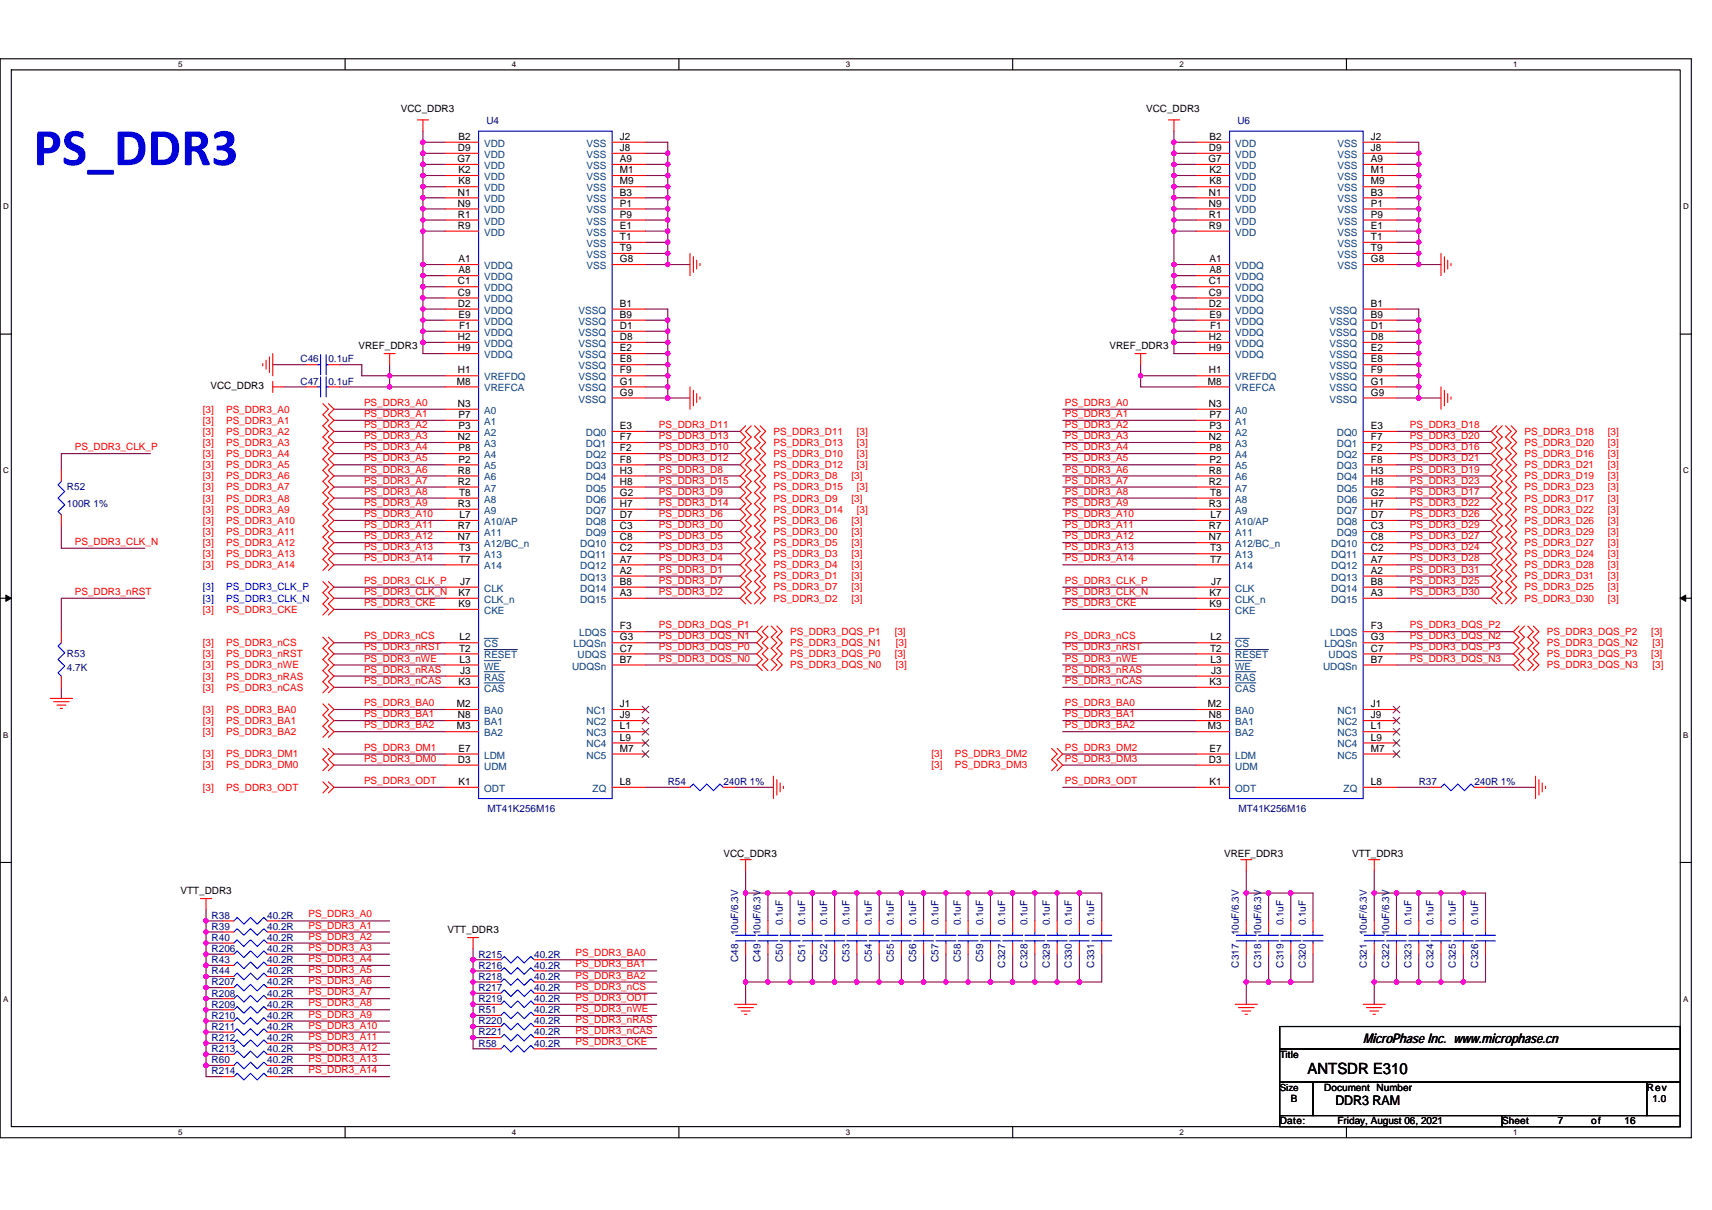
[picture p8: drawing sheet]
<svg xmlns="http://www.w3.org/2000/svg" width="297mm" height="210mm" viewBox="0 0 297 210" stroke-linecap="round" stroke-linejoin="round" font-family="sans-serif">
<defs><g id="words">
<text font-size="9.2" fill="#00f" x="5.8" y="28.7">PS_DDR3</text>
<text font-size="2.7" x="226.9" y="186.3">ANTSDR E310</text>
<g font-size="2.3">
<text x="236.5" y="181.1">MicroPhase Inc. www.microphase.cn</text>
<text x="231.7" y="191.8">DDR3 RAM</text>
</g>
<g font-size="1.7">
<text x="69.5" y="19.5">VCC_DDR3</text>
<text x="198.9" y="19.5">VCC_DDR3</text>
<text x="79.4" y="28.1">G7</text>
<text x="79.5" y="26.2">D9</text>
<text x="79.5" y="24.3">B2</text>
<text x="107.6" y="24.3">J2</text>
<text x="107.6" y="26.2">J8</text>
<text x="107.6" y="28.1">A9</text>
<text x="209.7" y="28.1">G7</text>
<text x="209.8" y="26.2">D9</text>
<text x="209.8" y="24.3">B2</text>
<text x="237.9" y="24.3">J2</text>
<text x="237.9" y="26.2">J8</text>
<text x="237.9" y="28.1">A9</text>
<text x="79.5" y="33.9">N1</text>
<text x="79.5" y="35.9">N9</text>
<text x="79.5" y="30.1">K2</text>
<text x="79.5" y="32">K8</text>
<text x="107.6" y="30.1">M1</text>
<text x="107.6" y="32">M9</text>
<text x="107.6" y="33.9">B3</text>
<text x="107.6" y="35.9">P1</text>
<text x="209.8" y="33.9">N1</text>
<text x="209.8" y="35.9">N9</text>
<text x="209.8" y="30.1">K2</text>
<text x="209.8" y="32">K8</text>
<text x="237.9" y="30.1">M1</text>
<text x="237.9" y="32">M9</text>
<text x="237.9" y="33.9">B3</text>
<text x="237.9" y="35.9">P1</text>
<text x="79.5" y="37.8">R1</text>
<text x="79.5" y="39.7">R9</text>
<text x="107.6" y="37.8">P9</text>
<text x="107.6" y="39.7">E1</text>
<text x="107.6" y="41.7">T1</text>
<text x="209.8" y="37.8">R1</text>
<text x="209.8" y="39.7">R9</text>
<text x="237.9" y="37.8">P9</text>
<text x="237.9" y="39.7">E1</text>
<text x="237.9" y="41.7">T1</text>
<text x="79.5" y="45.5">A1</text>
<text x="79.5" y="47.4">A8</text>
<text x="107.6" y="43.6">T9</text>
<text x="107.6" y="45.5">G8</text>
<text x="209.8" y="45.5">A1</text>
<text x="209.8" y="47.4">A8</text>
<text x="237.9" y="43.6">T9</text>
<text x="237.9" y="45.5">G8</text>
<text x="79.5" y="49.4">C1</text>
<text x="79.5" y="51.3">C9</text>
<text x="79.5" y="53.2">D2</text>
<text x="107.6" y="53.2">B1</text>
<text x="209.8" y="49.4">C1</text>
<text x="209.8" y="51.3">C9</text>
<text x="209.8" y="53.2">D2</text>
<text x="237.9" y="53.2">B1</text>
<text x="79.5" y="59">H2</text>
<text x="79.5" y="55.2">E9</text>
<text x="79.6" y="57.1">F1</text>
<text x="107.6" y="55.2">B9</text>
<text x="107.6" y="57.1">D1</text>
<text x="107.6" y="59">D8</text>
<text x="209.8" y="59">H2</text>
<text x="209.8" y="55.2">E9</text>
<text x="209.9" y="57.1">F1</text>
<text x="237.9" y="55.2">B9</text>
<text x="237.9" y="57.1">D1</text>
<text x="237.9" y="59">D8</text>
<text x="62.2" y="60.6">VREF_DDR3</text>
<text x="79.5" y="64.8">H1</text>
<text x="79.5" y="61">H9</text>
<text x="107.6" y="61">E2</text>
<text x="107.6" y="62.9">E8</text>
<text x="107.6" y="64.8">F9</text>
<text x="192.5" y="60.6">VREF_DDR3</text>
<text x="209.8" y="64.8">H1</text>
<text x="209.8" y="61">H9</text>
<text x="237.9" y="61">E2</text>
<text x="237.9" y="62.9">E8</text>
<text x="237.9" y="64.8">F9</text>
<text x="36.5" y="67.5">VCC_DDR3</text>
<text x="79.3" y="66.7">M8</text>
<text x="79.5" y="70.6">N3</text>
<text x="107.6" y="66.7">G1</text>
<text x="107.6" y="68.7">G9</text>
<text x="209.6" y="66.7">M8</text>
<text x="209.8" y="70.6">N3</text>
<text x="237.9" y="66.7">G1</text>
<text x="237.9" y="68.7">G9</text>
<text x="79.5" y="76.4">N2</text>
<text x="79.5" y="72.5">P7</text>
<text x="79.5" y="74.5">P3</text>
<text x="107.6" y="74.5">E3</text>
<text x="107.6" y="76.4">F7</text>
<text x="209.8" y="76.4">N2</text>
<text x="209.8" y="72.5">P7</text>
<text x="209.8" y="74.5">P3</text>
<text x="237.9" y="74.5">E3</text>
<text x="237.9" y="76.4">F7</text>
<text x="79.5" y="82.2">R8</text>
<text x="79.5" y="78.3">P8</text>
<text x="79.5" y="80.3">P2</text>
<text x="107.6" y="78.3">F2</text>
<text x="107.6" y="80.3">F8</text>
<text x="107.6" y="82.2">H3</text>
<text x="209.8" y="82.2">R8</text>
<text x="209.8" y="78.3">P8</text>
<text x="209.8" y="80.3">P2</text>
<text x="237.9" y="78.3">F2</text>
<text x="237.9" y="80.3">F8</text>
<text x="237.9" y="82.2">H3</text>
<text x="79.5" y="84.1">R2</text>
<text x="79.5" y="88">R3</text>
<text x="79.6" y="86">T8</text>
<text x="79.7" y="89.9">L7</text>
<text x="107.6" y="84.1">H8</text>
<text x="107.6" y="86">G2</text>
<text x="107.6" y="88">H7</text>
<text x="107.6" y="89.9">D7</text>
<text x="209.8" y="84.1">R2</text>
<text x="209.8" y="88">R3</text>
<text x="209.9" y="86">T8</text>
<text x="210" y="89.9">L7</text>
<text x="237.9" y="84.1">H8</text>
<text x="237.9" y="86">G2</text>
<text x="237.9" y="88">H7</text>
<text x="237.9" y="89.9">D7</text>
<text x="79.5" y="91.8">R7</text>
<text x="79.5" y="93.8">N7</text>
<text x="79.6" y="95.7">T3</text>
<text x="107.6" y="93.8">C8</text>
<text x="107.6" y="95.7">C2</text>
<text x="107.6" y="91.8">C3</text>
<text x="209.8" y="91.8">R7</text>
<text x="209.8" y="93.8">N7</text>
<text x="209.9" y="95.7">T3</text>
<text x="237.9" y="93.8">C8</text>
<text x="237.9" y="95.7">C2</text>
<text x="237.9" y="91.8">C3</text>
<text x="79.6" y="97.6">T7</text>
<text x="79.8" y="101.5">J7</text>
<text x="107.6" y="97.6">A7</text>
<text x="107.6" y="99.6">A2</text>
<text x="107.6" y="101.5">B8</text>
<text x="209.9" y="97.6">T7</text>
<text x="210.1" y="101.5">J7</text>
<text x="237.9" y="97.6">A7</text>
<text x="237.9" y="99.6">A2</text>
<text x="237.9" y="101.5">B8</text>
<text x="79.5" y="103.4">K7</text>
<text x="79.5" y="105.3">K9</text>
<text x="107.6" y="103.4">A3</text>
<text x="209.8" y="103.4">K7</text>
<text x="209.8" y="105.3">K9</text>
<text x="237.9" y="103.4">A3</text>
<text x="79.6" y="113.1">T2</text>
<text x="79.7" y="111.1">L2</text>
<text x="107.6" y="111.1">G3</text>
<text x="107.6" y="109.2">F3</text>
<text x="107.6" y="113.1">C7</text>
<text x="209.9" y="113.1">T2</text>
<text x="210" y="111.1">L2</text>
<text x="237.9" y="111.1">G3</text>
<text x="237.9" y="113.1">C7</text>
<text x="237.9" y="109.2">F3</text>
<text x="79.5" y="118.9">K3</text>
<text x="79.7" y="115">L3</text>
<text x="79.8" y="116.9">J3</text>
<text x="107.6" y="115">B7</text>
<text x="209.8" y="118.9">K3</text>
<text x="210" y="115">L3</text>
<text x="210.1" y="116.9">J3</text>
<text x="237.9" y="115">B7</text>
<text x="79.3" y="122.7">M2</text>
<text x="79.5" y="124.7">N8</text>
<text x="107.6" y="122.7">J1</text>
<text x="107.6" y="124.7">J9</text>
<text x="209.6" y="122.7">M2</text>
<text x="209.8" y="124.7">N8</text>
<text x="237.9" y="122.7">J1</text>
<text x="237.9" y="124.7">J9</text>
<text x="79.3" y="126.6">M3</text>
<text x="79.5" y="130.5">E7</text>
<text x="107.6" y="126.6">L1</text>
<text x="107.6" y="128.5">L9</text>
<text x="107.6" y="130.5">M7</text>
<text x="209.6" y="126.6">M3</text>
<text x="209.8" y="130.5">E7</text>
<text x="237.9" y="126.6">L1</text>
<text x="237.9" y="128.5">L9</text>
<text x="237.9" y="130.5">M7</text>
<text x="79.5" y="132.4">D3</text>
<text x="79.5" y="136.2">K1</text>
<text x="107.6" y="136.2">L8</text>
<text x="209.8" y="132.4">D3</text>
<text x="209.8" y="136.2">K1</text>
<text x="237.9" y="136.2">L8</text>
<text x="125.5" y="148.8">VCC_DDR3</text>
<text x="212.4" y="148.8">VREF_DDR3</text>
<text x="234.6" y="148.8">VTT_DDR3</text>
<text x="31.3" y="155.2">VTT_DDR3</text>
<text x="77.6" y="161.9">VTT_DDR3</text>
<text x="222" y="183.6">Title</text>
<text x="222" y="189.3">Size</text>
<text x="224" y="191.3">B</text>
<text x="229.8" y="189.3">Document Number</text>
<text x="285.7" y="189.3">Rev</text>
<text x="286.7" y="191.3">1.0</text>
<text x="222" y="195.1">Date:</text>
<text x="232.1" y="195.1">Friday, August 06, 2021</text>
<text x="260.6" y="195.1">Sheet</text>
<text x="270.3" y="195.1">7</text>
<text x="276.1" y="195.1">of</text>
<text x="281.9" y="195.1">16</text>
</g>
<g font-size="1.7" fill="#000080">
<text x="84.4" y="21.6">U4</text>
<text x="214.7" y="21.6">U6</text>
<text x="52.2" y="62.9">C46</text>
<text x="57" y="62.9">0.1uF</text>
<text x="52.2" y="66.8">C47</text>
<text x="57" y="66.8">0.1uF</text>
<text x="11.6" y="85.1">R52</text>
<text x="11.6" y="88">100R 1%</text>
<text x="11.6" y="114">R53</text>
<text x="11.6" y="116.4">4.7K</text>
<text x="115.9" y="136.2">R54</text>
<text x="125.5" y="136.2">240R 1%</text>
<text x="246.2" y="136.2">R37</text>
<text x="255.8" y="136.2">240R 1%</text>
<text x="84.6" y="140.9">MT41K256M16</text>
<text x="214.9" y="140.9">MT41K256M16</text>
<text x="36.7" y="161.4">R39</text>
<text x="36.7" y="159.4">R38</text>
<text x="46.4" y="161.4">40.2R</text>
<text x="46.4" y="159.4">40.2R</text>
<text x="135.8" y="160.6" transform="rotate(-90 135.8 160.6)">0.1uF</text>
<text x="139.7" y="160.6" transform="rotate(-90 139.7 160.6)">0.1uF</text>
<text x="143.5" y="160.6" transform="rotate(-90 143.5 160.6)">0.1uF</text>
<text x="147.4" y="160.6" transform="rotate(-90 147.4 160.6)">0.1uF</text>
<text x="151.3" y="160.6" transform="rotate(-90 151.3 160.6)">0.1uF</text>
<text x="155.1" y="160.6" transform="rotate(-90 155.1 160.6)">0.1uF</text>
<text x="159" y="160.6" transform="rotate(-90 159 160.6)">0.1uF</text>
<text x="162.8" y="160.6" transform="rotate(-90 162.8 160.6)">0.1uF</text>
<text x="166.7" y="160.6" transform="rotate(-90 166.7 160.6)">0.1uF</text>
<text x="170.6" y="160.6" transform="rotate(-90 170.6 160.6)">0.1uF</text>
<text x="174.4" y="160.6" transform="rotate(-90 174.4 160.6)">0.1uF</text>
<text x="178.3" y="160.6" transform="rotate(-90 178.3 160.6)">0.1uF</text>
<text x="182.1" y="160.6" transform="rotate(-90 182.1 160.6)">0.1uF</text>
<text x="186" y="160.6" transform="rotate(-90 186 160.6)">0.1uF</text>
<text x="189.9" y="160.6" transform="rotate(-90 189.9 160.6)">0.1uF</text>
<text x="222.7" y="160.6" transform="rotate(-90 222.7 160.6)">0.1uF</text>
<text x="226.5" y="160.6" transform="rotate(-90 226.5 160.6)">0.1uF</text>
<text x="244.9" y="160.6" transform="rotate(-90 244.9 160.6)">0.1uF</text>
<text x="248.7" y="160.6" transform="rotate(-90 248.7 160.6)">0.1uF</text>
<text x="252.6" y="160.6" transform="rotate(-90 252.6 160.6)">0.1uF</text>
<text x="256.5" y="160.6" transform="rotate(-90 256.5 160.6)">0.1uF</text>
<text x="36.7" y="165.2">R206</text>
<text x="36.7" y="167.1">R43</text>
<text x="36.7" y="163.3">R40</text>
<text x="46.4" y="165.2">40.2R</text>
<text x="46.4" y="167.1">40.2R</text>
<text x="46.4" y="163.3">40.2R</text>
<text x="83" y="166.2">R215</text>
<text x="92.7" y="166.2">40.2R</text>
<text x="128.1" y="166.9" transform="rotate(-90 128.1 166.9)">C48</text>
<text x="128.1" y="162.3" transform="rotate(-90 128.1 162.3)">10uF/6.3V</text>
<text x="131.9" y="166.9" transform="rotate(-90 131.9 166.9)">C49</text>
<text x="131.9" y="162.3" transform="rotate(-90 131.9 162.3)">10uF/6.3V</text>
<text x="135.8" y="166.9" transform="rotate(-90 135.8 166.9)">C50</text>
<text x="139.7" y="166.9" transform="rotate(-90 139.7 166.9)">C51</text>
<text x="143.5" y="166.9" transform="rotate(-90 143.5 166.9)">C52</text>
<text x="147.4" y="166.9" transform="rotate(-90 147.4 166.9)">C53</text>
<text x="151.3" y="166.9" transform="rotate(-90 151.3 166.9)">C54</text>
<text x="155.1" y="166.9" transform="rotate(-90 155.1 166.9)">C55</text>
<text x="159" y="166.9" transform="rotate(-90 159 166.9)">C56</text>
<text x="162.8" y="166.9" transform="rotate(-90 162.8 166.9)">C57</text>
<text x="166.7" y="166.9" transform="rotate(-90 166.7 166.9)">C58</text>
<text x="170.6" y="166.9" transform="rotate(-90 170.6 166.9)">C59</text>
<text x="174.4" y="167.9" transform="rotate(-90 174.4 167.9)">C327</text>
<text x="178.3" y="167.9" transform="rotate(-90 178.3 167.9)">C328</text>
<text x="182.1" y="167.9" transform="rotate(-90 182.1 167.9)">C329</text>
<text x="186" y="167.9" transform="rotate(-90 186 167.9)">C330</text>
<text x="189.9" y="167.9" transform="rotate(-90 189.9 167.9)">C331</text>
<text x="214.9" y="167.9" transform="rotate(-90 214.9 167.9)">C317</text>
<text x="214.9" y="162.3" transform="rotate(-90 214.9 162.3)">10uF/6.3V</text>
<text x="218.8" y="167.9" transform="rotate(-90 218.8 167.9)">C318</text>
<text x="218.8" y="162.3" transform="rotate(-90 218.8 162.3)">10uF/6.3V</text>
<text x="222.7" y="167.9" transform="rotate(-90 222.7 167.9)">C319</text>
<text x="226.5" y="167.9" transform="rotate(-90 226.5 167.9)">C320</text>
<text x="237.1" y="167.9" transform="rotate(-90 237.1 167.9)">C321</text>
<text x="237.1" y="162.3" transform="rotate(-90 237.1 162.3)">10uF/6.3V</text>
<text x="241" y="167.9" transform="rotate(-90 241 167.9)">C322</text>
<text x="241" y="162.3" transform="rotate(-90 241 162.3)">10uF/6.3V</text>
<text x="244.9" y="167.9" transform="rotate(-90 244.9 167.9)">C323</text>
<text x="248.7" y="167.9" transform="rotate(-90 248.7 167.9)">C324</text>
<text x="252.6" y="167.9" transform="rotate(-90 252.6 167.9)">C325</text>
<text x="256.5" y="167.9" transform="rotate(-90 256.5 167.9)">C326</text>
<text x="36.7" y="171">R207</text>
<text x="36.7" y="169.1">R44</text>
<text x="36.7" y="172.9">R208</text>
<text x="46.4" y="171">40.2R</text>
<text x="46.4" y="172.9">40.2R</text>
<text x="46.4" y="169.1">40.2R</text>
<text x="83" y="170">R218</text>
<text x="83" y="168.1">R216</text>
<text x="83" y="173.9">R219</text>
<text x="83" y="172">R217</text>
<text x="92.7" y="170">40.2R</text>
<text x="92.7" y="168.1">40.2R</text>
<text x="92.7" y="173.9">40.2R</text>
<text x="92.7" y="172">40.2R</text>
<text x="36.7" y="174.9">R209</text>
<text x="36.7" y="178.7">R211</text>
<text x="36.7" y="176.8">R210</text>
<text x="46.4" y="174.9">40.2R</text>
<text x="46.4" y="178.7">40.2R</text>
<text x="46.4" y="176.8">40.2R</text>
<text x="83" y="177.8">R220</text>
<text x="83" y="179.7">R221</text>
<text x="83" y="175.8">R51</text>
<text x="92.7" y="177.8">40.2R</text>
<text x="92.7" y="179.7">40.2R</text>
<text x="92.7" y="175.8">40.2R</text>
<text x="36.7" y="184.5">R60</text>
<text x="36.7" y="182.6">R213</text>
<text x="36.7" y="180.7">R212</text>
<text x="46.4" y="182.6">40.2R</text>
<text x="46.4" y="180.7">40.2R</text>
<text x="46.4" y="184.5">40.2R</text>
<text x="83" y="181.6">R58</text>
<text x="92.7" y="181.6">40.2R</text>
<text x="36.7" y="186.4">R214</text>
<text x="46.4" y="186.4">40.2R</text>
</g>
<g font-size="1.7" fill="#004080">
<text x="84" y="25.5">VDD</text>
<text x="84" y="27.4">VDD</text>
<text x="84" y="29.3">VDD</text>
<text x="101.7" y="25.5">VSS</text>
<text x="101.7" y="27.4">VSS</text>
<text x="101.7" y="29.3">VSS</text>
<text x="214.3" y="25.5">VDD</text>
<text x="214.3" y="27.4">VDD</text>
<text x="214.3" y="29.3">VDD</text>
<text x="232" y="25.5">VSS</text>
<text x="232" y="27.4">VSS</text>
<text x="232" y="29.3">VSS</text>
<text x="84" y="31.2">VDD</text>
<text x="84" y="33.2">VDD</text>
<text x="84" y="35.1">VDD</text>
<text x="101.7" y="31.2">VSS</text>
<text x="101.7" y="33.2">VSS</text>
<text x="101.7" y="35.1">VSS</text>
<text x="214.3" y="31.2">VDD</text>
<text x="214.3" y="33.2">VDD</text>
<text x="214.3" y="35.1">VDD</text>
<text x="232" y="31.2">VSS</text>
<text x="232" y="33.2">VSS</text>
<text x="232" y="35.1">VSS</text>
<text x="84" y="37">VDD</text>
<text x="84" y="39">VDD</text>
<text x="84" y="40.9">VDD</text>
<text x="101.7" y="37">VSS</text>
<text x="101.7" y="39">VSS</text>
<text x="101.7" y="40.9">VSS</text>
<text x="214.3" y="37">VDD</text>
<text x="214.3" y="39">VDD</text>
<text x="214.3" y="40.9">VDD</text>
<text x="232" y="37">VSS</text>
<text x="232" y="39">VSS</text>
<text x="232" y="40.9">VSS</text>
<text x="84" y="46.7">VDDQ</text>
<text x="101.7" y="42.8">VSS</text>
<text x="101.7" y="44.8">VSS</text>
<text x="101.7" y="46.7">VSS</text>
<text x="214.3" y="46.7">VDDQ</text>
<text x="232" y="42.8">VSS</text>
<text x="232" y="44.8">VSS</text>
<text x="232" y="46.7">VSS</text>
<text x="84" y="48.6">VDDQ</text>
<text x="84" y="50.5">VDDQ</text>
<text x="84" y="52.5">VDDQ</text>
<text x="214.3" y="48.6">VDDQ</text>
<text x="214.3" y="50.5">VDDQ</text>
<text x="214.3" y="52.5">VDDQ</text>
<text x="84" y="54.4">VDDQ</text>
<text x="84" y="56.3">VDDQ</text>
<text x="84" y="58.3">VDDQ</text>
<text x="100.4" y="54.4">VSSQ</text>
<text x="100.4" y="56.3">VSSQ</text>
<text x="100.4" y="58.3">VSSQ</text>
<text x="214.3" y="54.4">VDDQ</text>
<text x="214.3" y="56.3">VDDQ</text>
<text x="214.3" y="58.3">VDDQ</text>
<text x="230.7" y="54.4">VSSQ</text>
<text x="230.7" y="56.3">VSSQ</text>
<text x="230.7" y="58.3">VSSQ</text>
<text x="84" y="66">VREFDQ</text>
<text x="84" y="60.2">VDDQ</text>
<text x="84" y="62.1">VDDQ</text>
<text x="100.4" y="60.2">VSSQ</text>
<text x="100.4" y="62.1">VSSQ</text>
<text x="100.4" y="64.1">VSSQ</text>
<text x="100.4" y="66">VSSQ</text>
<text x="214.3" y="66">VREFDQ</text>
<text x="214.3" y="60.2">VDDQ</text>
<text x="214.3" y="62.1">VDDQ</text>
<text x="230.7" y="60.2">VSSQ</text>
<text x="230.7" y="62.1">VSSQ</text>
<text x="230.7" y="64.1">VSSQ</text>
<text x="230.7" y="66">VSSQ</text>
<text x="84" y="71.8">A0</text>
<text x="84" y="67.9">VREFCA</text>
<text x="100.4" y="67.9">VSSQ</text>
<text x="100.4" y="69.8">VSSQ</text>
<text x="214.3" y="71.8">A0</text>
<text x="214.3" y="67.9">VREFCA</text>
<text x="230.7" y="67.9">VSSQ</text>
<text x="230.7" y="69.8">VSSQ</text>
<text x="84" y="73.7">A1</text>
<text x="84" y="75.6">A2</text>
<text x="84" y="77.6">A3</text>
<text x="101.7" y="75.6">DQ0</text>
<text x="101.7" y="77.6">DQ1</text>
<text x="214.3" y="73.7">A1</text>
<text x="214.3" y="75.6">A2</text>
<text x="214.3" y="77.6">A3</text>
<text x="232" y="75.6">DQ0</text>
<text x="232" y="77.6">DQ1</text>
<text x="84" y="79.5">A4</text>
<text x="84" y="81.4">A5</text>
<text x="84" y="83.4">A6</text>
<text x="101.7" y="79.5">DQ2</text>
<text x="101.7" y="81.4">DQ3</text>
<text x="101.7" y="83.4">DQ4</text>
<text x="214.3" y="79.5">A4</text>
<text x="214.3" y="81.4">A5</text>
<text x="214.3" y="83.4">A6</text>
<text x="232" y="79.5">DQ2</text>
<text x="232" y="81.4">DQ3</text>
<text x="232" y="83.4">DQ4</text>
<text x="84" y="85.3">A7</text>
<text x="84" y="87.2">A8</text>
<text x="84" y="89.2">A9</text>
<text x="101.7" y="85.3">DQ5</text>
<text x="101.7" y="87.2">DQ6</text>
<text x="101.7" y="89.2">DQ7</text>
<text x="214.3" y="85.3">A7</text>
<text x="214.3" y="87.2">A8</text>
<text x="214.3" y="89.2">A9</text>
<text x="232" y="85.3">DQ5</text>
<text x="232" y="87.2">DQ6</text>
<text x="232" y="89.2">DQ7</text>
<text x="84" y="91.1">A10/AP</text>
<text x="84" y="93">A11</text>
<text x="84" y="95">A12/BC_n</text>
<text x="100.7" y="95">DQ10</text>
<text x="101.7" y="91.1">DQ8</text>
<text x="101.7" y="93">DQ9</text>
<text x="214.3" y="91.1">A10/AP</text>
<text x="214.3" y="93">A11</text>
<text x="214.3" y="95">A12/BC_n</text>
<text x="231" y="95">DQ10</text>
<text x="232" y="91.1">DQ8</text>
<text x="232" y="93">DQ9</text>
<text x="84" y="96.9">A13</text>
<text x="84" y="98.8">A14</text>
<text x="100.7" y="96.9">DQ11</text>
<text x="100.7" y="98.8">DQ12</text>
<text x="100.7" y="100.8">DQ13</text>
<text x="214.3" y="96.9">A13</text>
<text x="214.3" y="98.8">A14</text>
<text x="231" y="96.9">DQ11</text>
<text x="231" y="98.8">DQ12</text>
<text x="231" y="100.8">DQ13</text>
<text x="84" y="102.7">CLK</text>
<text x="84" y="104.6">CLK_n</text>
<text x="84" y="106.5">CKE</text>
<text x="100.7" y="102.7">DQ14</text>
<text x="100.7" y="104.6">DQ15</text>
<text x="214.3" y="102.7">CLK</text>
<text x="214.3" y="104.6">CLK_n</text>
<text x="214.3" y="106.5">CKE</text>
<text x="231" y="102.7">DQ14</text>
<text x="231" y="104.6">DQ15</text>
<text x="84" y="112.3">CS</text>
<text x="99.5" y="112.3">LDQSn</text>
<text x="100.5" y="110.4">LDQS</text>
<text x="214.3" y="112.3">CS</text>
<text x="229.8" y="112.3">LDQSn</text>
<text x="230.8" y="110.4">LDQS</text>
<text x="84" y="114.3">RESET</text>
<text x="84" y="118.1">RAS</text>
<text x="84" y="116.2">WE</text>
<text x="99.2" y="116.2">UDQSn</text>
<text x="100.2" y="114.3">UDQS</text>
<text x="214.3" y="114.3">RESET</text>
<text x="214.3" y="118.1">RAS</text>
<text x="214.3" y="116.2">WE</text>
<text x="229.5" y="116.2">UDQSn</text>
<text x="230.5" y="114.3">UDQS</text>
<text x="84" y="120.1">CAS</text>
<text x="84" y="123.9">BA0</text>
<text x="84" y="125.8">BA1</text>
<text x="101.8" y="123.9">NC1</text>
<text x="101.8" y="125.8">NC2</text>
<text x="214.3" y="120.1">CAS</text>
<text x="214.3" y="123.9">BA0</text>
<text x="214.3" y="125.8">BA1</text>
<text x="232.1" y="123.9">NC1</text>
<text x="232.1" y="125.8">NC2</text>
<text x="84" y="127.8">BA2</text>
<text x="84" y="131.6">LDM</text>
<text x="101.8" y="127.8">NC3</text>
<text x="101.8" y="129.7">NC4</text>
<text x="101.8" y="131.6">NC5</text>
<text x="214.3" y="127.8">BA2</text>
<text x="214.3" y="131.6">LDM</text>
<text x="232.1" y="127.8">NC3</text>
<text x="232.1" y="129.7">NC4</text>
<text x="232.1" y="131.6">NC5</text>
<text x="84" y="133.6">UDM</text>
<text x="84" y="137.4">ODT</text>
<text x="102.8" y="137.4">ZQ</text>
<text x="214.3" y="133.6">UDM</text>
<text x="214.3" y="137.4">ODT</text>
<text x="233.1" y="137.4">ZQ</text>
</g>
<g font-size="1.7" fill="#f00">
<text x="35.2" y="71.6">[3]</text>
<text x="39.2" y="71.6">PS_DDR3_A0</text>
<text x="63.2" y="70.4">PS_DDR3_A0</text>
<text x="184.8" y="70.4">PS_DDR3_A0</text>
<text x="35.2" y="73.5">[3]</text>
<text x="35.2" y="75.4">[3]</text>
<text x="35.2" y="77.4">[3]</text>
<text x="39.2" y="73.5">PS_DDR3_A1</text>
<text x="39.2" y="75.4">PS_DDR3_A2</text>
<text x="39.2" y="77.4">PS_DDR3_A3</text>
<text x="63.2" y="72.3">PS_DDR3_A1</text>
<text x="63.2" y="76.2">PS_DDR3_A3</text>
<text x="63.2" y="74.3">PS_DDR3_A2</text>
<text x="114.3" y="76.2">PS_DDR3_D13</text>
<text x="114.3" y="74.3">PS_DDR3_D11</text>
<text x="134.2" y="77.4">PS_DDR3_D13</text>
<text x="134.2" y="75.4">PS_DDR3_D11</text>
<text x="148.7" y="77.4">[3]</text>
<text x="148.7" y="75.4">[3]</text>
<text x="184.8" y="76.2">PS_DDR3_A3</text>
<text x="184.8" y="74.3">PS_DDR3_A2</text>
<text x="184.8" y="72.3">PS_DDR3_A1</text>
<text x="244.6" y="76.2">PS_DDR3_D20</text>
<text x="244.6" y="74.3">PS_DDR3_D18</text>
<text x="264.5" y="77.4">PS_DDR3_D20</text>
<text x="264.5" y="75.4">PS_DDR3_D18</text>
<text x="279" y="77.4">[3]</text>
<text x="279" y="75.4">[3]</text>
<text x="13" y="78.1">PS_DDR3_CLK_P</text>
<text x="35.2" y="79.3">[3]</text>
<text x="35.2" y="81.2">[3]</text>
<text x="35.2" y="83.2">[3]</text>
<text x="39.2" y="79.3">PS_DDR3_A4</text>
<text x="39.2" y="81.2">PS_DDR3_A5</text>
<text x="39.2" y="83.2">PS_DDR3_A6</text>
<text x="63.2" y="80.1">PS_DDR3_A5</text>
<text x="63.2" y="78.1">PS_DDR3_A4</text>
<text x="63.2" y="82">PS_DDR3_A6</text>
<text x="63.2" y="83.9">PS_DDR3_A7</text>
<text x="114.3" y="78.1">PS_DDR3_D10</text>
<text x="114.3" y="82">PS_DDR3_D8</text>
<text x="114.3" y="80.1">PS_DDR3_D12</text>
<text x="114.3" y="83.9">PS_DDR3_D15</text>
<text x="134.2" y="79.3">PS_DDR3_D10</text>
<text x="134.2" y="83.2">PS_DDR3_D8</text>
<text x="134.2" y="81.2">PS_DDR3_D12</text>
<text x="147.7" y="83.2">[3]</text>
<text x="148.7" y="79.3">[3]</text>
<text x="148.7" y="81.2">[3]</text>
<text x="184.8" y="80.1">PS_DDR3_A5</text>
<text x="184.8" y="78.1">PS_DDR3_A4</text>
<text x="184.8" y="83.9">PS_DDR3_A7</text>
<text x="184.8" y="82">PS_DDR3_A6</text>
<text x="244.6" y="78.1">PS_DDR3_D16</text>
<text x="244.6" y="82">PS_DDR3_D19</text>
<text x="244.6" y="80.1">PS_DDR3_D21</text>
<text x="244.6" y="83.9">PS_DDR3_D23</text>
<text x="264.5" y="79.3">PS_DDR3_D16</text>
<text x="264.5" y="83.2">PS_DDR3_D19</text>
<text x="264.5" y="81.2">PS_DDR3_D21</text>
<text x="279" y="79.3">[3]</text>
<text x="279" y="83.2">[3]</text>
<text x="279" y="81.2">[3]</text>
<text x="35.2" y="87">[3]</text>
<text x="35.2" y="89">[3]</text>
<text x="35.2" y="85.1">[3]</text>
<text x="39.2" y="87">PS_DDR3_A8</text>
<text x="39.2" y="89">PS_DDR3_A9</text>
<text x="39.2" y="85.1">PS_DDR3_A7</text>
<text x="63.2" y="85.9">PS_DDR3_A8</text>
<text x="63.2" y="87.8">PS_DDR3_A9</text>
<text x="63.2" y="89.7">PS_DDR3_A10</text>
<text x="114.3" y="85.9">PS_DDR3_D9</text>
<text x="114.3" y="87.8">PS_DDR3_D14</text>
<text x="114.3" y="89.7">PS_DDR3_D6</text>
<text x="134.2" y="87">PS_DDR3_D9</text>
<text x="134.2" y="89">PS_DDR3_D14</text>
<text x="134.2" y="85.1">PS_DDR3_D15</text>
<text x="147.7" y="87">[3]</text>
<text x="148.7" y="89">[3]</text>
<text x="148.7" y="85.1">[3]</text>
<text x="184.8" y="89.7">PS_DDR3_A10</text>
<text x="184.8" y="87.8">PS_DDR3_A9</text>
<text x="184.8" y="85.9">PS_DDR3_A8</text>
<text x="244.6" y="85.9">PS_DDR3_D17</text>
<text x="244.6" y="87.8">PS_DDR3_D22</text>
<text x="244.6" y="89.7">PS_DDR3_D26</text>
<text x="264.5" y="87">PS_DDR3_D17</text>
<text x="264.5" y="89">PS_DDR3_D22</text>
<text x="264.5" y="85.1">PS_DDR3_D23</text>
<text x="279" y="87">[3]</text>
<text x="279" y="89">[3]</text>
<text x="279" y="85.1">[3]</text>
<text x="13" y="94.6">PS_DDR3_CLK_N</text>
<text x="35.2" y="90.9">[3]</text>
<text x="35.2" y="92.8">[3]</text>
<text x="35.2" y="94.7">[3]</text>
<text x="39.2" y="90.9">PS_DDR3_A10</text>
<text x="39.2" y="92.8">PS_DDR3_A11</text>
<text x="39.2" y="94.7">PS_DDR3_A12</text>
<text x="63.2" y="93.6">PS_DDR3_A12</text>
<text x="63.2" y="95.5">PS_DDR3_A13</text>
<text x="63.2" y="91.7">PS_DDR3_A11</text>
<text x="114.3" y="95.5">PS_DDR3_D3</text>
<text x="114.3" y="93.6">PS_DDR3_D5</text>
<text x="114.3" y="91.7">PS_DDR3_D0</text>
<text x="134.2" y="90.9">PS_DDR3_D6</text>
<text x="134.2" y="94.7">PS_DDR3_D5</text>
<text x="134.2" y="92.8">PS_DDR3_D0</text>
<text x="147.7" y="90.9">[3]</text>
<text x="147.7" y="94.7">[3]</text>
<text x="147.7" y="92.8">[3]</text>
<text x="184.8" y="91.7">PS_DDR3_A11</text>
<text x="184.8" y="95.5">PS_DDR3_A13</text>
<text x="184.8" y="93.6">PS_DDR3_A12</text>
<text x="244.6" y="93.6">PS_DDR3_D27</text>
<text x="244.6" y="95.5">PS_DDR3_D24</text>
<text x="244.6" y="91.7">PS_DDR3_D29</text>
<text x="264.5" y="94.7">PS_DDR3_D27</text>
<text x="264.5" y="92.8">PS_DDR3_D29</text>
<text x="264.5" y="90.9">PS_DDR3_D26</text>
<text x="279" y="94.7">[3]</text>
<text x="279" y="92.8">[3]</text>
<text x="279" y="90.9">[3]</text>
<text x="35.2" y="96.7">[3]</text>
<text x="35.2" y="98.6">[3]</text>
<text x="39.2" y="96.7">PS_DDR3_A13</text>
<text x="39.2" y="98.6">PS_DDR3_A14</text>
<text x="63.2" y="97.4">PS_DDR3_A14</text>
<text x="63.2" y="101.3">PS_DDR3_CLK_P</text>
<text x="114.3" y="99.4">PS_DDR3_D1</text>
<text x="114.3" y="97.4">PS_DDR3_D4</text>
<text x="114.3" y="101.3">PS_DDR3_D7</text>
<text x="134.2" y="96.7">PS_DDR3_D3</text>
<text x="134.2" y="100.5">PS_DDR3_D1</text>
<text x="134.2" y="98.6">PS_DDR3_D4</text>
<text x="147.7" y="96.7">[3]</text>
<text x="147.7" y="100.5">[3]</text>
<text x="147.7" y="98.6">[3]</text>
<text x="184.8" y="101.3">PS_DDR3_CLK_P</text>
<text x="184.8" y="97.4">PS_DDR3_A14</text>
<text x="244.6" y="101.3">PS_DDR3_D25</text>
<text x="244.6" y="97.4">PS_DDR3_D28</text>
<text x="244.6" y="99.4">PS_DDR3_D31</text>
<text x="264.5" y="98.6">PS_DDR3_D28</text>
<text x="264.5" y="100.5">PS_DDR3_D31</text>
<text x="264.5" y="96.7">PS_DDR3_D24</text>
<text x="279" y="98.6">[3]</text>
<text x="279" y="100.5">[3]</text>
<text x="279" y="96.7">[3]</text>
<text x="13" y="103.2">PS_DDR3_nRST</text>
<text x="35.2" y="106.3">[3]</text>
<text x="39.2" y="106.3">PS_DDR3_CKE</text>
<text x="63.2" y="105.2">PS_DDR3_CKE</text>
<text x="63.2" y="103.2">PS_DDR3_CLK_N</text>
<text x="114.3" y="103.2">PS_DDR3_D2</text>
<text x="134.2" y="104.4">PS_DDR3_D2</text>
<text x="134.2" y="102.5">PS_DDR3_D7</text>
<text x="147.7" y="104.4">[3]</text>
<text x="147.7" y="102.5">[3]</text>
<text x="184.8" y="103.2">PS_DDR3_CLK_N</text>
<text x="184.8" y="105.2">PS_DDR3_CKE</text>
<text x="244.6" y="103.2">PS_DDR3_D30</text>
<text x="264.5" y="102.5">PS_DDR3_D25</text>
<text x="264.5" y="104.4">PS_DDR3_D30</text>
<text x="279" y="102.5">[3]</text>
<text x="279" y="104.4">[3]</text>
<text x="35.2" y="112.1">[3]</text>
<text x="39.2" y="112.1">PS_DDR3_nCS</text>
<text x="63.2" y="111">PS_DDR3_nCS</text>
<text x="63.2" y="112.9">PS_DDR3_nRST</text>
<text x="114.3" y="111">PS_DDR3_DQS_N1</text>
<text x="114.3" y="109">PS_DDR3_DQS_P1</text>
<text x="114.3" y="112.9">PS_DDR3_DQS_P0</text>
<text x="137.1" y="112.1">PS_DDR3_DQS_N1</text>
<text x="137.1" y="110.2">PS_DDR3_DQS_P1</text>
<text x="155.2" y="110.2">[3]</text>
<text x="155.4" y="112.1">[3]</text>
<text x="184.8" y="111">PS_DDR3_nCS</text>
<text x="184.8" y="112.9">PS_DDR3_nRST</text>
<text x="244.6" y="112.9">PS_DDR3_DQS_P3</text>
<text x="244.6" y="111">PS_DDR3_DQS_N2</text>
<text x="244.6" y="109">PS_DDR3_DQS_P2</text>
<text x="268.4" y="110.2">PS_DDR3_DQS_P2</text>
<text x="268.4" y="112.1">PS_DDR3_DQS_N2</text>
<text x="286.5" y="110.2">[3]</text>
<text x="286.7" y="112.1">[3]</text>
<text x="35.2" y="116">[3]</text>
<text x="35.2" y="117.9">[3]</text>
<text x="35.2" y="119.8">[3]</text>
<text x="35.2" y="114">[3]</text>
<text x="39.2" y="116">PS_DDR3_nWE</text>
<text x="39.2" y="117.9">PS_DDR3_nRAS</text>
<text x="39.2" y="119.8">PS_DDR3_nCAS</text>
<text x="39.2" y="114">PS_DDR3_nRST</text>
<text x="63.2" y="114.8">PS_DDR3_nWE</text>
<text x="63.2" y="118.7">PS_DDR3_nCAS</text>
<text x="63.2" y="116.7">PS_DDR3_nRAS</text>
<text x="114.3" y="114.8">PS_DDR3_DQS_N0</text>
<text x="137.1" y="114">PS_DDR3_DQS_P0</text>
<text x="137.1" y="116">PS_DDR3_DQS_N0</text>
<text x="155.2" y="114">[3]</text>
<text x="155.4" y="116">[3]</text>
<text x="184.8" y="114.8">PS_DDR3_nWE</text>
<text x="184.8" y="118.7">PS_DDR3_nCAS</text>
<text x="184.8" y="116.7">PS_DDR3_nRAS</text>
<text x="244.6" y="114.8">PS_DDR3_DQS_N3</text>
<text x="268.4" y="116">PS_DDR3_DQS_N3</text>
<text x="268.4" y="114">PS_DDR3_DQS_P3</text>
<text x="286.5" y="114">[3]</text>
<text x="286.7" y="116">[3]</text>
<text x="35.2" y="123.7">[3]</text>
<text x="35.2" y="125.6">[3]</text>
<text x="39.2" y="123.7">PS_DDR3_BA0</text>
<text x="39.2" y="125.6">PS_DDR3_BA1</text>
<text x="63.2" y="122.5">PS_DDR3_BA0</text>
<text x="63.2" y="124.5">PS_DDR3_BA1</text>
<text x="184.8" y="124.5">PS_DDR3_BA1</text>
<text x="184.8" y="122.5">PS_DDR3_BA0</text>
<text x="35.2" y="127.6">[3]</text>
<text x="35.2" y="131.4">[3]</text>
<text x="39.2" y="127.6">PS_DDR3_BA2</text>
<text x="39.2" y="131.4">PS_DDR3_DM1</text>
<text x="63.2" y="126.4">PS_DDR3_BA2</text>
<text x="63.2" y="130.3">PS_DDR3_DM1</text>
<text x="161.6" y="131.4">[3]</text>
<text x="165.7" y="131.4">PS_DDR3_DM2</text>
<text x="184.8" y="126.4">PS_DDR3_BA2</text>
<text x="184.8" y="130.3">PS_DDR3_DM2</text>
<text x="35.2" y="137.2">[3]</text>
<text x="35.2" y="133.3">[3]</text>
<text x="39.2" y="137.2">PS_DDR3_ODT</text>
<text x="39.2" y="133.3">PS_DDR3_DM0</text>
<text x="63.2" y="136">PS_DDR3_ODT</text>
<text x="63.2" y="132.2">PS_DDR3_DM0</text>
<text x="161.6" y="133.3">[3]</text>
<text x="165.7" y="133.3">PS_DDR3_DM3</text>
<text x="184.8" y="132.2">PS_DDR3_DM3</text>
<text x="184.8" y="136">PS_DDR3_ODT</text>
<text x="53.5" y="159.2">PS_DDR3_A0</text>
<text x="53.5" y="161.1">PS_DDR3_A1</text>
<text x="53.5" y="165">PS_DDR3_A3</text>
<text x="53.5" y="166.9">PS_DDR3_A4</text>
<text x="53.5" y="163.1">PS_DDR3_A2</text>
<text x="99.8" y="166">PS_DDR3_BA0</text>
<text x="99.8" y="167.9">PS_DDR3_BA1</text>
<text x="53.5" y="168.9">PS_DDR3_A5</text>
<text x="53.5" y="170.8">PS_DDR3_A6</text>
<text x="53.5" y="172.7">PS_DDR3_A7</text>
<text x="99.8" y="169.8">PS_DDR3_BA2</text>
<text x="99.8" y="171.8">PS_DDR3_nCS</text>
<text x="99.8" y="173.7">PS_DDR3_ODT</text>
<text x="53.5" y="174.6">PS_DDR3_A8</text>
<text x="53.5" y="176.6">PS_DDR3_A9</text>
<text x="53.5" y="178.5">PS_DDR3_A10</text>
<text x="99.8" y="175.6">PS_DDR3_nWE</text>
<text x="99.8" y="179.5">PS_DDR3_nCAS</text>
<text x="99.8" y="177.5">PS_DDR3_nRAS</text>
<text x="53.5" y="182.4">PS_DDR3_A12</text>
<text x="53.5" y="184.3">PS_DDR3_A13</text>
<text x="53.5" y="180.4">PS_DDR3_A11</text>
<text x="99.8" y="181.4">PS_DDR3_CKE</text>
<text x="53.5" y="186.2">PS_DDR3_A14</text>
</g>
<g font-size="1.7" fill="#00f">
<text x="35.2" y="102.5">[3]</text>
<text x="35.2" y="104.4">[3]</text>
<text x="39.2" y="102.5">PS_DDR3_CLK_P</text>
<text x="39.2" y="104.4">PS_DDR3_CLK_N</text>
</g>
<g font-size="1.4">
<text x="30.9" y="11.7">5</text>
<text x="88.8" y="11.7">4</text>
<text x="146.7" y="11.7">3</text>
<text x="204.7" y="11.7">2</text>
<text x="262.6" y="11.7">1</text>
<text x=".5" y="36.3">D</text>
<text x="292" y="36.3">D</text>
<text x=".5" y="82.1">C</text>
<text x="292" y="82.1">C</text>
<text x=".5" y="128">B</text>
<text x="292" y="128">B</text>
<text x=".5" y="173.8">A</text>
<text x="292" y="173.8">A</text>
<text x="30.9" y="197">5</text>
<text x="88.8" y="197">4</text>
<text x="146.7" y="197">3</text>
<text x="204.7" y="197">2</text>
<text x="262.6" y="197">1</text>
</g>
</g></defs>
<path d="M0 10.2h293.5v187.2h-293.5zM2 12.1h289.5v183.4h-289.5z" fill="none" stroke="#000" stroke-width=".19"/>
<g fill="#fff">
<path d="M30.9 10.4h.8v1.6h-.8z"/>
<path d="M30.9 195.7h.8v1.6h-.8z"/>
</g>
<path d="M59.9 10.2v1.9M59.9 195.5v1.9" fill="none" stroke="#000" stroke-width=".19"/>
<g fill="#fff">
<path d="M88.8 10.4h.8v1.6h-.8z"/>
<path d="M88.8 195.7h.8v1.6h-.8z"/>
</g>
<path d="M117.8 10.2v1.9M117.8 195.5v1.9" fill="none" stroke="#000" stroke-width=".19"/>
<g fill="#fff">
<path d="M146.7 10.4h.8v1.6h-.8z"/>
<path d="M146.7 195.7h.8v1.6h-.8z"/>
</g>
<path d="M175.7 10.2v1.9M175.7 195.5v1.9" fill="none" stroke="#000" stroke-width=".19"/>
<g fill="#fff">
<path d="M204.7 10.4h.7v1.6h-.7z"/>
<path d="M204.7 195.7h.7v1.6h-.7z"/>
</g>
<path d="M233.6 10.2v1.9M233.6 195.5v1.9" fill="none" stroke="#000" stroke-width=".19"/>
<g fill="#fff">
<path d="M262.6 10.4h.7v1.6h-.7z"/>
<path d="M262.6 195.7h.7v1.6h-.7z"/>
<path d="M.5 35.1h1v1.5h-1z"/>
<path d="M292 35.1h1v1.5h-1z"/>
<path d="M.5 80.9h1v1.5h-1z"/>
<path d="M292 80.9h1v1.5h-1z"/>
</g>
<path d="M0 58h2M291.5 58h2" fill="none" stroke="#000" stroke-width=".19"/>
<g fill="#fff">
<path d="M.5 126.7h.9v1.6h-.9z"/>
<path d="M292 126.7h.9v1.6h-.9z"/>
</g>
<path d="M0 103.8h2M291.5 103.8h2" fill="none" stroke="#000" stroke-width=".19"/>
<path d="M1 103.3l1 .5-1 .6zM291.5 103.8l1-.5v1.1z" fill="#000" stroke="#000" stroke-width=".17"/>
<g fill="#fff">
<path d="M.5 172.6h.9v1.5h-.9z"/>
<path d="M292 172.6h.9v1.5h-.9z"/>
</g>
<path d="M0 149.7h2M291.5 149.7h2M222 178.1h69.5v3.9h-69.5zM222 182h69.5v5.8h-69.5zM222 187.8h5.8v5.8h-5.8zM222 193.6h38.6v1.9h-38.6zM227.8 187.8h57.9v5.8h-57.9zM260.6 193.6h30.9v1.9h-30.9zM285.7 187.8h5.8v5.8h-5.8z" fill="none" stroke="#000" stroke-width=".19"/>
<g fill="none" stroke="#800040" stroke-width=".19">
<path d="M73.4 24.7h3.9M73.4 26.6h3.9M73.4 28.5h3.9M73.4 30.5h3.9M73.4 32.4h3.9M73.4 34.3h3.9M73.4 36.3h3.9M73.4 38.2h3.9M73.4 22.8v1.9M73.4 24.7v1.9M73.4 26.6v1.9M73.4 28.5v2"/>
<path d="M73.4 30.5v1.9M73.4 32.4v1.9M73.4 36.3v1.9M73.4 38.2v1.9M73.4 34.3v2M112 24.7h3.9v1.9M112 26.6h3.9M112 28.5h3.9M112 30.5h3.9M112 32.4h3.9M112 34.3h3.9M112 36.3h3.9"/>
<path d="M112 38.2h3.9M115.9 38.2v1.9M115.9 26.6v1.9M115.9 28.5v2M115.9 30.5v1.9M115.9 32.4v1.9M115.9 34.3v2M115.9 36.3v1.9M203.7 32.4v1.9M203.7 38.2v1.9M203.7 22.8v1.9h3.9M203.7 32.4h3.9"/>
<path d="M203.7 30.5h3.9M203.7 26.6v1.9h3.9M203.7 26.6h3.9M203.7 38.2h3.9M203.7 36.3h3.9M203.7 34.3h3.9M203.7 24.7v1.9M203.7 28.5v3.9M203.7 34.3v2M203.7 36.3v1.9M242.3 30.5h3.9M242.3 28.5h3.9v2"/>
<path d="M242.3 26.6h3.9M242.3 24.7h3.9v1.9M242.3 38.2h3.9M242.3 36.3h3.9v1.9M242.3 34.3h3.9M242.3 32.4h3.9v1.9M246.2 38.2v1.9M246.2 30.5v1.9M246.2 26.6v1.9M246.2 34.3v2M73.4 40.1h3.9M73.4 45.9h3.9"/>
<path d="M73.4 47.8h3.9M73.4 49.8h3.9M73.4 51.7h3.9M73.4 53.6h3.9M73.4 55.6h3.9M73.4 57.5h3.9M73.4 59.4h3.9M73.4 57.5v1.9M73.4 40.1v5.8M73.4 59.4v2h3.9M73.4 45.9v1.9M73.4 47.8v2"/>
<path d="M73.4 49.8v1.9M73.4 51.7v1.9M73.4 53.6v2M73.4 55.6v1.9M112 45.9h3.9M112 40.1h3.9M112 42.1h3.9M112 44h3.9M112 53.6h3.9v2M112 55.6h3.9M112 57.5h3.9M112 59.4h3.9"/>
<path d="M115.9 40.1v2M115.9 42.1v1.9M115.9 44v1.9M115.9 55.6v1.9M115.9 57.5v1.9M115.9 59.4v2M115.9 45.9h3.8M203.7 57.5v1.9M203.7 40.1h3.9M203.7 49.8v1.9h3.9M203.7 47.8v2h3.9M203.7 45.9v1.9h3.9"/>
<path d="M203.7 45.9h3.9M203.7 59.4h3.9M203.7 55.6v1.9h3.9M203.7 53.6v2h3.9M203.7 53.6h3.9M203.7 59.4v2h3.9M203.7 40.1v5.8M203.7 51.7v1.9M242.3 45.9h3.9M242.3 53.6h3.9v2M242.3 44h3.9M242.3 42.1h3.9"/>
<path d="M242.3 40.1h3.9M242.3 59.4h3.9v2M242.3 57.5h3.9M242.3 55.6h3.9v1.9M246.2 40.1v2M246.2 45.9h3.8M246.2 42.1v1.9M246.2 44v1.9M246.2 57.5v1.9M26.1 78.7h-15.5v2.9M47.3 63.3h5.8M49.3 67.1h3.8"/>
<path d="M58 71h19.3M58 72.9h19.3M58 76.8h19.3M58 78.7h19.3M58 74.9h19.3M58.9 63.3h3.9v1.9h4.8M58.9 67.1h8.7M67.6 65.2v1.9M67.6 67.1h9.7M67.6 65.2h9.7M67.6 63.3v1.9M112 78.7h16.4"/>
<path d="M112 76.8h16.4M112 74.9h16.4M112 69.1h3.9M112 61.4h3.9M112 63.3h3.9M112 65.2h3.9M112 67.1h3.9M115.9 63.3v1.9M115.9 61.4v1.9M115.9 65.2v1.9M115.9 67.1v2M115.9 69.1h3.8"/>
<path d="M184.4 71h23.2M184.4 78.7h23.2M184.4 76.8h23.2M184.4 74.9h23.2M184.4 72.9h23.2M197.9 65.2h9.7M197.9 63.3v1.9M197.9 65.2v1.9h9.7M242.3 69.1h3.9M242.3 76.8h16.4M242.3 78.7h16.4M242.3 74.9h16.4"/>
<path d="M242.3 61.4h3.9M242.3 67.1h3.9M242.3 65.2h3.9M242.3 63.3h3.9M246.2 69.1h3.8M246.2 63.3v1.9M246.2 61.4v1.9M246.2 65.2v1.9M246.2 67.1v2M10.6 91.3v3.8h14.5M58 80.7h19.3M58 86.4h19.3"/>
<path d="M58 88.4h19.3M58 82.6h19.3M58 84.5h19.3M58 90.3h19.3M58 98h19.3M58 94.2h19.3M58 96.1h19.3M58 92.2h19.3M112 82.6h16.4M112 88.4h16.4M112 80.7h16.4M112 84.5h16.4"/>
<path d="M112 96.1h16.4M112 100h16.4M112 98h16.4M112 90.3h16.4M112 94.2h16.4M112 92.2h16.4M112 86.4h16.4M184.4 98h23.2M184.4 80.7h23.2M184.4 92.2h23.2M184.4 90.3h23.2M184.4 88.4h23.2"/>
<path d="M184.4 86.4h23.2M184.4 84.5h23.2M184.4 82.6h23.2M184.4 96.1h23.2M184.4 94.2h23.2M242.3 94.2h16.4M242.3 98h16.4M242.3 86.4h16.4M242.3 82.6h16.4M242.3 88.4h16.4M242.3 80.7h16.4M242.3 84.5h16.4"/>
<path d="M242.3 100h16.4M242.3 96.1h16.4M242.3 92.2h16.4M242.3 90.3h16.4M10.6 119.3v1.9M25.1 103.8h-14.5v5.8M58 115.4h19.3M58 119.3h19.3M58 117.3h19.3M58 105.7h19.3M58 101.9h19.3M58 103.8h19.3"/>
<path d="M58 111.5h19.3M58 113.5h19.3M112 111.5h19.3M112 103.8h16.4M112 101.9h16.4M112 109.6h19.3M112 115.4h19.3M112 113.5h19.3M184.4 103.8h23.2M184.4 101.9h23.2M184.4 105.7h23.2M184.4 115.4h23.2"/>
<path d="M184.4 111.5h23.2M184.4 119.3h23.2M184.4 117.3h23.2M184.4 113.5h23.2M242.3 101.9h16.4M242.3 103.8h16.4M242.3 113.5h20.3M242.3 115.4h20.3M242.3 111.5h20.3M242.3 109.6h20.3M58 123.1h19.3M58 127h19.3"/>
<path d="M58 125.1h19.3M58 136.6h19.3M58 130.9h19.3M58 132.8h19.3M112 136.6h5.8M127.4 136.6h6.8M184.4 125.1h23.2M184.4 123.1h23.2M184.4 127h23.2M184.4 132.8h23.2M184.4 130.9h23.2M184.4 136.6h23.2"/>
<path d="M242.3 136.6h5.8M257.7 136.6h8.7M35.7 157.9v1.9M35.7 159.8v1.9M35.7 159.8h2.9M48.3 159.8h19.3M129.4 151.1v3.9M129.4 155v4.8M129.4 155h3.8M133.2 155v4.8M133.2 155h3.9M137.1 155h3.8"/>
<path d="M137.1 155v4.8M140.9 155v4.8M140.9 155h3.9M144.8 155v4.8M144.8 155h3.9M148.7 155v4.8M148.7 155h3.8M152.5 155v4.8M152.5 155h3.9M156.4 155v4.8M156.4 155h3.8M160.2 155h3.9"/>
<path d="M160.2 155v4.8M164.1 155h3.9M164.1 155v4.8M168 155v4.8M168 155h3.8M171.8 155h3.9M171.8 155v4.8M175.7 155v4.8M175.7 155h3.9M179.6 155v4.8M179.6 155h3.8M183.4 155h3.9"/>
<path d="M183.4 155v4.8M187.3 155h3.9v4.8M187.3 155v4.8M216.2 151.1v3.9M216.2 155h3.9M216.2 155v4.8M220.1 155h3.9M220.1 155v4.8M224 155v4.8M224 155h3.8v4.8M238.4 155h3.9M238.4 151.1v3.9"/>
<path d="M238.4 155v4.8M242.3 155h3.9M242.3 155v4.8M246.2 155h3.8M246.2 155v4.8M250 155v4.8M250 155h3.9M253.9 155h3.8v4.8M253.9 155v4.8M35.7 161.7v2M35.7 163.7v1.9M35.7 165.6v1.9"/>
<path d="M35.7 167.5v2M35.7 169.5v1.9M35.7 171.4v1.9M35.7 173.3v1.9M35.7 175.2v2M35.7 177.2v1.9M35.7 179.1v1.9M35.7 163.7h2.9M35.7 165.6h2.9M35.7 167.5h2.9M35.7 169.5h2.9M35.7 171.4h2.9"/>
<path d="M35.7 173.3h2.9M35.7 175.2h2.9M35.7 177.2h2.9M35.7 179.1h2.9M35.7 161.7h2.9M48.3 161.7h19.3M48.3 169.5h19.3M48.3 165.6h19.3M48.3 167.5h19.3M48.3 163.7h19.3M48.3 175.2h19.3M48.3 177.2h19.3"/>
<path d="M48.3 171.4h19.3M48.3 173.3h19.3M48.3 179.1h19.3M82.1 164.6v2M82.1 166.6v1.9M82.1 170.4h2.9M82.1 172.4h2.9M82.1 174.3h2.9M82.1 176.2h2.9M82.1 178.1h2.9M82.1 168.5v1.9M82.1 170.4v2"/>
<path d="M82.1 172.4v1.9M82.1 174.3v1.9M82.1 176.2v1.9M82.1 178.1v2M82.1 166.6h2.9M82.1 168.5h2.9M94.6 166.6h19.3M94.6 170.4h19.3M94.6 168.5h19.3M94.6 176.2h19.3M94.6 178.1h19.3M94.6 172.4h19.3"/>
<path d="M94.6 174.3h19.3M129.4 165.6v4.8M129.4 170.4h3.8M129.4 170.4v3.9M133.2 165.6v4.8M133.2 170.4h3.9M137.1 165.6v4.8M137.1 170.4h7.7M140.9 165.6v4.8M144.8 165.6v4.8M144.8 170.4h3.9M148.7 165.6v4.8"/>
<path d="M148.7 170.4h3.8M152.5 170.4h3.9M152.5 165.6v4.8M156.4 170.4h3.8M156.4 165.6v4.8M160.2 165.6v4.8M160.2 170.4h3.9M164.1 165.6v4.8M164.1 170.4h3.9M168 165.6v4.8M168 170.4h3.8M171.8 170.4h3.9"/>
<path d="M171.8 165.6v4.8M175.7 165.6v4.8M175.7 170.4h3.9M179.6 165.6v4.8M179.6 170.4h3.8M183.4 170.4h3.9M183.4 165.6v4.8M187.3 165.6v4.8M191.2 165.6v4.8h-3.9M216.2 165.6v4.8M216.2 170.4v3.9M216.2 170.4h3.9"/>
<path d="M220.1 170.4h3.9M220.1 165.6v4.8M224 165.6v4.8M227.8 165.6v4.8h-3.8M238.4 170.4h3.9M238.4 165.6v4.8M238.4 170.4v3.9M242.3 165.6v4.8M242.3 170.4h3.9M246.2 170.4h3.8M246.2 165.6v4.8M250 170.4h3.9"/>
<path d="M250 165.6v4.8M253.9 165.6v4.8M257.7 165.6v4.8h-3.8M35.7 181v2M35.7 184.9v1.9h2.9M35.7 183v1.9M35.7 181h2.9M35.7 183h2.9M35.7 184.9h2.9M48.3 186.8h19.3M48.3 183h19.3M48.3 184.9h19.3"/>
<path d="M48.3 181h19.3M82.1 180.1h2.9M82.1 180.1v1.9h2.9M94.6 180.1h19.3M94.6 182h19.3"/>
</g>
<g fill="#f0f" stroke="#f0f" stroke-width=".19">
<circle cx="115.8" cy="63.3" r=".38"/>
<circle cx="73.4" cy="59.4" r=".38"/>
<circle cx="73.4" cy="57.5" r=".38"/>
<circle cx="115.8" cy="61.3" r=".38"/>
<circle cx="115.8" cy="26.6" r=".38"/>
<circle cx="115.8" cy="28.5" r=".38"/>
<circle cx="115.8" cy="30.5" r=".38"/>
<circle cx="115.8" cy="32.4" r=".38"/>
<circle cx="115.8" cy="36.2" r=".38"/>
<circle cx="115.8" cy="34.3" r=".38"/>
<circle cx="115.8" cy="38.2" r=".38"/>
<circle cx="115.8" cy="44" r=".38"/>
<circle cx="115.8" cy="42" r=".38"/>
<circle cx="115.8" cy="40.1" r=".38"/>
<circle cx="115.8" cy="45.9" r=".38"/>
<circle cx="115.8" cy="69.1" r=".38"/>
<circle cx="115.8" cy="55.5" r=".38"/>
<circle cx="115.8" cy="59.4" r=".38"/>
<circle cx="115.8" cy="57.5" r=".38"/>
<circle cx="115.8" cy="65.2" r=".38"/>
<circle cx="115.8" cy="67.1" r=".38"/>
<circle cx="73.4" cy="24.7" r=".38"/>
<circle cx="73.4" cy="40.1" r=".38"/>
<circle cx="73.4" cy="26.6" r=".38"/>
<circle cx="73.4" cy="28.5" r=".38"/>
<circle cx="73.4" cy="30.5" r=".38"/>
<circle cx="73.4" cy="32.4" r=".38"/>
<circle cx="73.4" cy="34.3" r=".38"/>
<circle cx="73.4" cy="36.2" r=".38"/>
<circle cx="73.4" cy="38.2" r=".38"/>
<circle cx="73.4" cy="45.9" r=".38"/>
<circle cx="73.4" cy="47.8" r=".38"/>
<circle cx="73.4" cy="49.8" r=".38"/>
<circle cx="73.4" cy="51.7" r=".38"/>
<circle cx="73.4" cy="53.6" r=".38"/>
<circle cx="73.4" cy="55.5" r=".38"/>
<circle cx="67.6" cy="67.1" r=".38"/>
<circle cx="67.6" cy="65.2" r=".38"/>
<circle cx="129.3" cy="170.4" r=".38"/>
<circle cx="129.4" cy="155" r=".38"/>
<circle cx="137.1" cy="155" r=".38"/>
<circle cx="133.2" cy="155" r=".38"/>
<circle cx="133.2" cy="170.4" r=".38"/>
<circle cx="140.9" cy="170.4" r=".38"/>
<circle cx="140.9" cy="155" r=".38"/>
<circle cx="137.1" cy="170.4" r=".38"/>
<circle cx="152.5" cy="155" r=".38"/>
<circle cx="148.7" cy="155" r=".38"/>
<circle cx="144.8" cy="155" r=".38"/>
<circle cx="148.7" cy="170.4" r=".38"/>
<circle cx="144.8" cy="170.4" r=".38"/>
<circle cx="156.4" cy="155" r=".38"/>
<circle cx="164.1" cy="155" r=".38"/>
<circle cx="160.3" cy="170.4" r=".38"/>
<circle cx="164.1" cy="170.4" r=".38"/>
<circle cx="156.4" cy="170.4" r=".38"/>
<circle cx="152.5" cy="170.4" r=".38"/>
<circle cx="160.3" cy="155" r=".38"/>
<circle cx="171.8" cy="155" r=".38"/>
<circle cx="168" cy="170.4" r=".38"/>
<circle cx="171.8" cy="170.4" r=".38"/>
<circle cx="168" cy="155" r=".38"/>
<circle cx="246.1" cy="45.9" r=".38"/>
<circle cx="203.7" cy="59.4" r=".38"/>
<circle cx="203.7" cy="57.5" r=".38"/>
<circle cx="197.9" cy="65.2" r=".38"/>
<circle cx="246.1" cy="32.4" r=".38"/>
<circle cx="246.1" cy="30.5" r=".38"/>
<circle cx="246.1" cy="28.5" r=".38"/>
<circle cx="246.1" cy="26.6" r=".38"/>
<circle cx="246.1" cy="38.2" r=".38"/>
<circle cx="246.1" cy="36.2" r=".38"/>
<circle cx="246.1" cy="34.3" r=".38"/>
<circle cx="246.1" cy="55.5" r=".38"/>
<circle cx="246.1" cy="44" r=".38"/>
<circle cx="246.1" cy="42" r=".38"/>
<circle cx="246.1" cy="40.1" r=".38"/>
<circle cx="246.1" cy="65.2" r=".38"/>
<circle cx="246.1" cy="61.3" r=".38"/>
<circle cx="246.1" cy="59.4" r=".38"/>
<circle cx="246.1" cy="57.5" r=".38"/>
<circle cx="203.7" cy="24.7" r=".38"/>
<circle cx="246.1" cy="69.1" r=".38"/>
<circle cx="246.1" cy="67.1" r=".38"/>
<circle cx="246.1" cy="63.3" r=".38"/>
<circle cx="203.7" cy="32.4" r=".38"/>
<circle cx="203.7" cy="30.5" r=".38"/>
<circle cx="203.7" cy="28.5" r=".38"/>
<circle cx="203.7" cy="26.6" r=".38"/>
<circle cx="203.7" cy="36.2" r=".38"/>
<circle cx="203.7" cy="34.3" r=".38"/>
<circle cx="203.7" cy="40.1" r=".38"/>
<circle cx="203.7" cy="38.2" r=".38"/>
<circle cx="203.7" cy="51.7" r=".38"/>
<circle cx="203.7" cy="49.8" r=".38"/>
<circle cx="203.7" cy="47.8" r=".38"/>
<circle cx="203.7" cy="45.9" r=".38"/>
<circle cx="203.7" cy="55.5" r=".38"/>
<circle cx="203.7" cy="53.6" r=".38"/>
<circle cx="35.7" cy="163.6" r=".38"/>
<circle cx="35.7" cy="165.6" r=".38"/>
<circle cx="35.7" cy="167.5" r=".38"/>
<circle cx="35.7" cy="169.4" r=".38"/>
<circle cx="35.7" cy="171.4" r=".38"/>
<circle cx="35.7" cy="173.3" r=".38"/>
<circle cx="35.7" cy="175.2" r=".38"/>
<circle cx="35.7" cy="177.2" r=".38"/>
<circle cx="35.7" cy="179.1" r=".38"/>
<circle cx="35.7" cy="181" r=".38"/>
<circle cx="35.7" cy="183" r=".38"/>
<circle cx="35.7" cy="184.9" r=".38"/>
<circle cx="82.1" cy="166.5" r=".38"/>
<circle cx="82.1" cy="172.3" r=".38"/>
<circle cx="82.1" cy="170.4" r=".38"/>
<circle cx="82.1" cy="176.2" r=".38"/>
<circle cx="82.1" cy="174.3" r=".38"/>
<circle cx="82.1" cy="178.1" r=".38"/>
<circle cx="82.1" cy="180.1" r=".38"/>
<circle cx="82.1" cy="168.5" r=".38"/>
<circle cx="35.7" cy="159.8" r=".38"/>
<circle cx="35.7" cy="161.7" r=".38"/>
<circle cx="216.2" cy="155" r=".38"/>
<circle cx="223.9" cy="155" r=".38"/>
<circle cx="220.1" cy="155" r=".38"/>
<circle cx="223.9" cy="170.4" r=".38"/>
<circle cx="220.1" cy="170.4" r=".38"/>
<circle cx="216.2" cy="170.4" r=".38"/>
<circle cx="238.4" cy="170.4" r=".38"/>
<circle cx="238.4" cy="155" r=".38"/>
<circle cx="246.1" cy="155" r=".38"/>
<circle cx="242.3" cy="155" r=".38"/>
<circle cx="250" cy="155" r=".38"/>
<circle cx="246.1" cy="170.4" r=".38"/>
<circle cx="242.3" cy="170.4" r=".38"/>
<circle cx="253.9" cy="170.4" r=".38"/>
<circle cx="253.9" cy="155" r=".38"/>
<circle cx="250" cy="170.4" r=".38"/>
<circle cx="175.7" cy="155" r=".38"/>
<circle cx="179.6" cy="170.4" r=".38"/>
<circle cx="175.7" cy="170.4" r=".38"/>
<circle cx="187.3" cy="170.4" r=".38"/>
<circle cx="183.4" cy="170.4" r=".38"/>
<circle cx="179.6" cy="155" r=".38"/>
<circle cx="187.3" cy="155" r=".38"/>
<circle cx="183.4" cy="155" r=".38"/>
</g>
<g fill="none" stroke="#f00" stroke-width=".19">
<path d="M72.4 20.8h2M73.4 20.8v2M77.3 24.7h5.7M77.3 26.6h5.7M77.3 28.5h5.7M77.3 30.5h5.7M77.3 32.4h5.7M77.3 34.3h5.7M77.3 36.3h5.7M77.3 38.2h5.7M106.2 24.7h5.8M106.2 26.6h5.8"/>
<path d="M106.2 28.5h5.8M106.2 30.5h5.8M106.2 32.4h5.8M106.2 34.3h5.8M106.2 36.3h5.8M106.2 38.2h5.8M202.7 20.8h2M203.7 20.8v2M207.6 24.7h5.7M207.6 26.6h5.7M207.6 28.5h5.7M207.6 30.5h5.7"/>
<path d="M207.6 32.4h5.7M207.6 34.3h5.7M207.6 36.3h5.7M207.6 38.2h5.7M236.5 24.7h5.8M236.5 26.6h5.8M236.5 28.5h5.8M236.5 30.5h5.8M236.5 32.4h5.8M236.5 34.3h5.8M236.5 36.3h5.8M236.5 38.2h5.8"/>
<path d="M77.3 40.1h5.7M77.3 45.9h5.7M77.3 47.8h5.7M77.3 49.8h5.7M77.3 51.7h5.7M77.3 53.6h5.7M77.3 55.6h5.7M77.3 57.5h5.7M77.3 59.4h5.7M106.2 40.1h5.8M106.2 42.1h5.8M106.2 44h5.8"/>
<path d="M106.2 45.9h5.8M106.2 53.6h5.8M106.2 55.6h5.8M106.2 57.5h5.8M106.2 59.4h5.8M119.7 44v3.8M120.3 44.6v2.7M120.9 45.1v1.6M121.5 45.7v.4M207.6 40.1h5.7M207.6 45.9h5.7M207.6 47.8h5.7"/>
<path d="M207.6 49.8h5.7M207.6 51.7h5.7M207.6 53.6h5.7M207.6 55.6h5.7M207.6 57.5h5.7M207.6 59.4h5.7M236.5 40.1h5.8M236.5 42.1h5.8M236.5 44h5.8M236.5 45.9h5.8M236.5 53.6h5.8M236.5 55.6h5.8"/>
<path d="M236.5 57.5h5.8M236.5 59.4h5.8M250 44v3.8M250.6 44.6v2.7M251.2 45.1v1.6M251.8 45.7v.4M45.6 63.1v.4M46.2 62.5v1.6M46.8 61.9v2.7M47.3 67.1h2M47.3 66.2v1.9M47.3 61.4v3.8"/>
<path d="M53.1 67.1h2M53.1 63.3h2M56 70l1 1-1 1 1 .9-1 1 1 1-1 .9 1 1-1 1 1 .9-1 1 1 1-1 .9 1 1-1 .9 1 1-1 1 1 .9-1 1 1 1-1 .9 1 1-1 1 1 .9-1 1 1 1-1 .9 1 1-1 1 1 .9-1 1M57 70l1 1-1 1 1 .9-1 1 1 1-1 .9 1 1-1 1 1 .9-1 1 1 1-1 .9 1 1-1 .9 1 1-1 1 1 .9-1 1 1 1-1 .9 1 1-1 1 1 .9-1 1 1 1-1 .9 1 1-1 1 1 .9-1 1M57 67.1h1.9M57 63.3h1.9M66.6 61.4h2M67.6 61.4v1.9M77.3 71h5.7M77.3 72.9h5.7M77.3 74.9h5.7M77.3 76.8h5.7"/>
<path d="M77.3 78.7h5.7M77.3 65.2h5.7M77.3 67.1h5.7M77.3 61.4h5.7M106.2 61.4h5.8M106.2 63.3h5.8M106.2 65.2h5.8M106.2 67.1h5.8M106.2 69.1h5.8M106.2 74.9h5.8M106.2 76.8h5.8M106.2 78.7h5.8"/>
<path d="M119.7 67.1v3.9M120.3 67.7v2.7M120.9 68.3v1.6M121.5 68.9v.4M129.4 73.9l-1 1 1 .9-1 1 1 1-1 .9 1 1-1 1 1 .9-1 1 1 .9-1 1 1 1-1 .9 1 1-1 1 1 .9-1 1 1 1-1 .9 1 1-1 1 1 .9-1 1 1 1-1 .9 1 1-1 1 1 .9-1 1 1 .9-1 1 1 1M130.3 73.9l-.9 1 .9 .9-.9 1 .9 1-.9 .9 .9 1-.9 1 .9 .9-.9 1 .9 .9-.9 1 .9 1-.9 .9 .9 1-.9 1 .9 .9-.9 1 .9 1-.9 .9 .9 1-.9 1 .9 .9-.9 1 .9 1-.9 .9 .9 1-.9 1 .9 .9-.9 1 .9 .9-.9 1 .9 1M130.9 73.9l1 1-1 .9 1 1-1 1 1 .9-1 1 1 1-1 .9 1 1-1 .9 1 1-1 1 1 .9-1 1 1 1-1 .9 1 1-1 1 1 .9-1 1 1 1-1 .9 1 1-1 1 1 .9-1 1 1 1-1 .9 1 1-1 .9 1 1-1 1M131.9 73.9l.9 1-.9 .9 .9 1-.9 1 .9 .9-.9 1 .9 1-.9 .9 .9 1-.9 .9 .9 1-.9 1 .9 .9-.9 1 .9 1-.9 .9 .9 1-.9 1 .9 .9-.9 1 .9 1-.9 .9 .9 1-.9 1 .9 .9-.9 1 .9 1-.9 .9 .9 1-.9 .9 .9 1-.9 1M196.9 61.4h2M197.9 61.4v1.9M207.6 71h5.7M207.6 72.9h5.7"/>
<path d="M207.6 74.9h5.7M207.6 76.8h5.7M207.6 78.7h5.7M207.6 65.2h5.7M207.6 67.1h5.7M207.6 61.4h5.7M236.5 61.4h5.8M236.5 63.3h5.8M236.5 65.2h5.8M236.5 67.1h5.8M236.5 69.1h5.8M236.5 74.9h5.8"/>
<path d="M236.5 76.8h5.8M236.5 78.7h5.8M250 67.1v3.9M250.6 67.7v2.7M251.2 68.3v1.6M251.8 68.9v.4M259.7 73.9l-1 1 1 .9-1 1 1 1-1 .9 1 1-1 1 1 .9-1 1 1 .9-1 1 1 1-1 .9 1 1-1 1 1 .9-1 1 1 1-1 .9 1 1-1 1 1 .9-1 1 1 1-1 .9 1 1-1 1 1 .9-1 1 1 .9-1 1 1 1M260.6 73.9l-.9 1 .9 .9-.9 1 .9 1-.9 .9 .9 1-.9 1 .9 .9-.9 1 .9 .9-.9 1 .9 1-.9 .9 .9 1-.9 1 .9 .9-.9 1 .9 1-.9 .9 .9 1-.9 1 .9 .9-.9 1 .9 1-.9 .9 .9 1-.9 1 .9 .9-.9 1 .9 .9-.9 1 .9 1M261.2 73.9l1 1-1 .9 1 1-1 1 1 .9-1 1 1 1-1 .9 1 1-1 .9 1 1-1 1 1 .9-1 1 1 1-1 .9 1 1-1 1 1 .9-1 1 1 1-1 .9 1 1-1 1 1 .9-1 1 1 1-1 .9 1 1-1 .9 1 1-1 1M262.2 73.9l.9 1-.9 .9 .9 1-.9 1 .9 .9-.9 1 .9 1-.9 .9 .9 1-.9 .9 .9 1-.9 1 .9 .9-.9 1 .9 1-.9 .9 .9 1-.9 1 .9 .9-.9 1 .9 1-.9 .9 .9 1-.9 1 .9 .9-.9 1 .9 1-.9 .9 .9 1-.9 .9 .9 1-.9 1M10.6 89.3v2M10.6 81.6v1.9"/>
<path d="M77.3 90.3h5.7M77.3 92.2h5.7M77.3 94.2h5.7M77.3 96.1h5.7M77.3 98h5.7M77.3 80.7h5.7M77.3 82.6h5.7M77.3 84.5h5.7M77.3 86.4h5.7M77.3 88.4h5.7M106.2 80.7h5.8M106.2 82.6h5.8"/>
<path d="M106.2 84.5h5.8M106.2 86.4h5.8M106.2 88.4h5.8M106.2 90.3h5.8M106.2 92.2h5.8M106.2 94.2h5.8M106.2 96.1h5.8M106.2 98h5.8M106.2 100h5.8M207.6 90.3h5.7M207.6 92.2h5.7M207.6 94.2h5.7"/>
<path d="M207.6 96.1h5.7M207.6 98h5.7M207.6 80.7h5.7M207.6 82.6h5.7M207.6 84.5h5.7M207.6 86.4h5.7M207.6 88.4h5.7M236.5 80.7h5.8M236.5 82.6h5.8M236.5 84.5h5.8M236.5 86.4h5.8M236.5 88.4h5.8"/>
<path d="M236.5 90.3h5.8M236.5 92.2h5.8M236.5 94.2h5.8M236.5 96.1h5.8M236.5 98h5.8M236.5 100h5.8M10.6 117.3v2M10.6 109.6v1.9M56 110.6l1 .9-1 1 1 1-1 .9 1 1-1 1 1 .9-1 1 1 1-1 .9M56 100.9l1 1-1 .9 1 1-1 1 1 .9-1 1M57 110.6l1 .9-1 1 1 1-1 .9 1 1-1 1 1 .9-1 1 1 1-1 .9M57 100.9l1 1-1 .9 1 1-1 1 1 .9-1 1"/>
<path d="M77.3 101.9h5.7M77.3 103.8h5.7M77.3 105.7h5.7M77.3 111.5h5.7M77.3 113.5h5.7M77.3 119.3h5.7M77.3 117.3h5.7M77.3 115.4h5.7M106.2 101.9h5.8M106.2 103.8h5.8M106.2 109.6h5.8M106.2 111.5h5.8"/>
<path d="M106.2 113.5h5.8M106.2 115.4h5.8M132.3 108.6l-1 1 1 1-1 .9 1 1-1 1 1 .9-1 1 1 1M133.2 108.6l-.9 1 .9 1-.9 .9 .9 1-.9 1 .9 .9-.9 1 .9 1M133.8 108.6l1 1-1 1 1 .9-1 1 1 1-1 .9 1 1-1 1M134.8 108.6l.9 1-.9 1 .9 .9-.9 1 .9 1-.9 .9 .9 1-.9 1M207.6 101.9h5.7M207.6 103.8h5.7M207.6 105.7h5.7M207.6 111.5h5.7M207.6 113.5h5.7M207.6 119.3h5.7"/>
<path d="M207.6 117.3h5.7M207.6 115.4h5.7M236.5 101.9h5.8M236.5 103.8h5.8M236.5 109.6h5.8M236.5 111.5h5.8M236.5 113.5h5.8M236.5 115.4h5.8M263.5 108.6l-.9 1 .9 1-.9 .9 .9 1-.9 1 .9 .9-.9 1 .9 1M264.5 108.6l-1 1 1 1-1 .9 1 1-1 1 1 .9-1 1 1 1M265.1 108.6l.9 1-.9 1 .9 .9-.9 1 .9 1-.9 .9 .9 1-.9 1M266 108.6l1 1-1 1 1 .9-1 1 1 1-1 .9 1 1-1 1"/>
<path d="M8.7 121.2h3.9M9.3 121.8h2.7M9.9 122.4h1.5M10.5 122.9h.4M56 122.2l1 .9-1 1 1 1-1 .9 1 1-1 1M56 135.7l1 .9-1 1M56 129.9l1 1-1 .9 1 1-1 1M57 122.2l1 .9-1 1 1 1-1 .9 1 1-1 1M57 135.7l1 .9-1 1M57 129.9l1 1-1 .9 1 1-1 1M77.3 123.1h5.7M77.3 125.1h5.7"/>
<path d="M77.3 127h5.7M77.3 130.9h5.7M77.3 132.8h5.7M77.3 136.6h5.7M106.2 123.1h5.8M106.2 125.1h5.8M106.2 127h5.8M106.2 128.9h5.8M106.2 130.9h5.8M106.2 136.6h5.8M117.8 136.6h1.9M125.5 136.6h1.9"/>
<path d="M134.2 134.7v3.9M134.8 135.3v2.7M135.4 135.9v1.5M135.9 136.4v.4M182.5 129.9l.9 1-.9 .9 .9 1-.9 1M183.4 129.9l1 1-1 .9 1 1-1 1M207.6 123.1h5.7M207.6 125.1h5.7M207.6 127h5.7M207.6 130.9h5.7M207.6 132.8h5.7M207.6 136.6h5.7"/>
<path d="M236.5 123.1h5.8M236.5 125.1h5.8M236.5 127h5.8M236.5 128.9h5.8M236.5 130.9h5.8M236.5 136.6h5.8M248.1 136.6h1.9M255.8 136.6h1.9M266.4 134.7v3.9M267 135.3v2.7M267.6 135.9v1.5M268.2 136.4v.4"/>
<path d="M34.8 155.9h1.9M35.7 155.9v2M38.6 159.8h2M46.4 159.8h1.9M128.4 149.2h1.9M129.4 149.2v1.9M129.4 159.8v1.9M133.2 159.8v1.9M137.1 159.8v1.9M140.9 159.8v1.9M144.8 159.8v1.9M148.7 159.8v1.9"/>
<path d="M152.5 159.8v1.9M156.4 159.8v1.9M160.2 159.8v1.9M164.1 159.8v1.9M168 159.8v1.9M171.8 159.8v1.9M175.7 159.8v1.9M179.6 159.8v1.9M183.4 159.8v1.9M187.3 159.8v1.9M191.2 159.8v1.9M215.3 149.2h1.9"/>
<path d="M216.2 149.2v1.9M216.2 159.8v1.9M220.1 159.8v1.9M224 159.8v1.9M227.8 159.8v1.9M237.5 149.2h1.9M238.4 149.2v1.9M238.4 159.8v1.9M242.3 159.8v1.9M246.2 159.8v1.9M250 159.8v1.9M253.9 159.8v1.9"/>
<path d="M257.7 159.8v1.9M38.6 161.7h2M38.6 175.2h2M38.6 171.4h2M38.6 165.6h2M38.6 179.1h2M38.6 169.5h2M38.6 173.3h2M38.6 167.5h2M38.6 163.7h2M38.6 177.2h2M46.4 161.7h1.9"/>
<path d="M46.4 175.2h1.9M46.4 171.4h1.9M46.4 165.6h1.9M46.4 179.1h1.9M46.4 169.5h1.9M46.4 173.3h1.9M46.4 167.5h1.9M46.4 163.7h1.9M46.4 177.2h1.9M81.1 162.7h1.9M82.1 162.7v1.9M85 178.1h1.9"/>
<path d="M85 170.4h1.9M85 168.5h1.9M85 166.6h1.9M85 176.2h1.9M85 174.3h1.9M85 172.4h1.9M92.7 178.1h1.9M92.7 170.4h1.9M92.7 168.5h1.9M92.7 166.6h1.9M92.7 176.2h1.9M92.7 174.3h1.9"/>
<path d="M92.7 172.4h1.9M127.4 174.3h3.9M128 174.9h2.7M128.6 175.5h1.6M129.2 176h.4M129.4 163.7v1.9M133.2 163.7v1.9M137.1 163.7v1.9M140.9 163.7v1.9M144.8 163.7v1.9M148.7 163.7v1.9M152.5 163.7v1.9"/>
<path d="M156.4 163.7v1.9M160.2 163.7v1.9M164.1 163.7v1.9M168 163.7v1.9M171.8 163.7v1.9M175.7 163.7v1.9M179.6 163.7v1.9M183.4 163.7v1.9M187.3 163.7v1.9M191.2 163.7v1.9M214.3 174.3h3.9M214.9 174.9h2.7"/>
<path d="M215.5 175.5h1.5M216 176h.4M216.2 163.7v1.9M220.1 163.7v1.9M224 163.7v1.9M227.8 163.7v1.9M236.5 174.3h3.9M237.1 174.9h2.7M237.7 175.5h1.5M238.2 176h.4M238.4 163.7v1.9M242.3 163.7v1.9"/>
<path d="M246.2 163.7v1.9M250 163.7v1.9M253.9 163.7v1.9M257.7 163.7v1.9M38.6 184.9h2M38.6 186.8h2M38.6 183h2M38.6 181h2M46.4 184.9h1.9M46.4 186.8h1.9M46.4 183h1.9M46.4 181h1.9"/>
<path d="M85 182h1.9M85 180.1h1.9M92.7 182h1.9M92.7 180.1h1.9"/>
</g>
<g fill="none" stroke="#00f" stroke-width=".19">
<path d="M83 22.8h23.2v115.8h-23.2zM213.3 22.8h23.2v115.8h-23.2zM55.1 67.1h.5M55.1 63.3h.5M55.6 65.4v3.5M55.6 61.6v3.4M56.6 65.4v3.5M56.6 61.6v3.4M56.6 67.1h.4M56.6 63.3h.4M10.6 83.5l-.5 .6 1.1 1.2-1.1 1.1 1.1 1.2-1.1 1.2 .5 .5M10.6 111.5l-.5 .6 1.1 1.2-1.1 1.1 1.1 1.2-1.1 1.2 .5 .5"/>
<path d="M119.7 136.6l.6-.5 1.2 1.1 1.1-1.1 1.2 1.1 1.1-1.1 .6 .5M250 136.6l.6-.5 1.2 1.1 1.1-1.1 1.2 1.1 1.1-1.1 .6 .5M40.6 159.8l.5-.6 1.2 1.2 1.2-1.2 1.1 1.2 1.2-1.2 .6 .6M40.6 161.7l.5-.5 1.2 1.1 1.2-1.1 1.1 1.1 1.2-1.1 .6 .5M40.6 175.2l.5-.5 1.2 1.1 1.2-1.1 1.1 1.1 1.2-1.1 .6 .5M40.6 171.4l.5-.6 1.2 1.2 1.2-1.2 1.1 1.2 1.2-1.2 .6 .6M40.6 165.6l.5-.6 1.2 1.2 1.2-1.2 1.1 1.2 1.2-1.2 .6 .6M40.6 179.1l.5-.6 1.2 1.2 1.2-1.2 1.1 1.2 1.2-1.2 .6 .6M40.6 169.5l.5-.6 1.2 1.1 1.2-1.1 1.1 1.1 1.2-1.1 .6 .6M40.6 173.3l.5-.6 1.2 1.2 1.2-1.2 1.1 1.2 1.2-1.2 .6 .6M40.6 167.5l.5-.6 1.2 1.2 1.2-1.2 1.1 1.2 1.2-1.2 .6 .6M40.6 163.7l.5-.6 1.2 1.2 1.2-1.2 1.1 1.2 1.2-1.2 .6 .6"/>
<path d="M40.6 177.2l.5-.6 1.2 1.2 1.2-1.2 1.1 1.2 1.2-1.2 .6 .6M86.9 178.1l.6-.5 1.1 1.1 1.2-1.1 1.1 1.1 1.2-1.1 .6 .5M86.9 170.4l.6-.6 1.1 1.2 1.2-1.2 1.1 1.2 1.2-1.2 .6 .6M86.9 168.5l.6-.6 1.1 1.2 1.2-1.2 1.1 1.2 1.2-1.2 .6 .6M86.9 166.6l.6-.6 1.1 1.1 1.2-1.1 1.1 1.1 1.2-1.1 .6 .6M86.9 176.2l.6-.6 1.1 1.2 1.2-1.2 1.1 1.2 1.2-1.2 .6 .6M86.9 174.3l.6-.6 1.1 1.2 1.2-1.2 1.1 1.2 1.2-1.2 .6 .6M86.9 172.4l.6-.6 1.1 1.1 1.2-1.1 1.1 1.1 1.2-1.1 .6 .6M127.6 162.3h3.5M127.6 163.3h3.5M129.4 163.3v.4M129.4 161.7v.6"/>
<path d="M131.5 162.3h3.5M131.5 163.3h3.5M133.2 163.3v.4M133.2 161.7v.6M135.4 162.3h3.4M135.4 163.3h3.4M137.1 163.3v.4M137.1 161.7v.6M139.2 162.3h3.5M139.2 163.3h3.5M140.9 163.3v.4M140.9 161.7v.6"/>
<path d="M143.1 162.3h3.5M143.1 163.3h3.5M144.8 163.3v.4M144.8 161.7v.6M146.9 162.3h3.5M146.9 163.3h3.5M148.7 163.3v.4M148.7 161.7v.6M150.8 162.3h3.5M150.8 163.3h3.5M152.5 163.3v.4M152.5 161.7v.6"/>
<path d="M154.7 162.3h3.4M154.7 163.3h3.4M156.4 163.3v.4M156.4 161.7v.6M158.5 162.3h3.5M158.5 163.3h3.5M160.2 163.3v.4M160.2 161.7v.6M162.4 162.3h3.5M162.4 163.3h3.5M164.1 163.3v.4M164.1 161.7v.6"/>
<path d="M166.2 162.3h3.5M166.2 163.3h3.5M168 163.3v.4M168 161.7v.6M170.1 162.3h3.5M170.1 163.3h3.5M171.8 163.3v.4M171.8 161.7v.6M174 162.3h3.4M174 163.3h3.4M175.7 163.3v.4M175.7 161.7v.6"/>
<path d="M177.8 162.3h3.5M177.8 163.3h3.5M179.6 161.7v.6M179.6 163.3v.4M181.7 162.3h3.5M181.7 163.3h3.5M183.4 163.3v.4M183.4 161.7v.6M185.5 162.3h3.5M185.5 163.3h3.5M187.3 163.3v.4M187.3 161.7v.6"/>
<path d="M189.4 162.3h3.5M189.4 163.3h3.5M191.2 163.3v.4M191.2 161.7v.6M214.5 162.3h3.5M214.5 163.3h3.5M216.2 163.3v.4M216.2 161.7v.6M218.4 162.3h3.4M218.4 163.3h3.4M220.1 163.3v.4M220.1 161.7v.6"/>
<path d="M222.2 162.3h3.5M222.2 163.3h3.5M224 163.3v.4M224 161.7v.6M226.1 162.3h3.4M226.1 163.3h3.4M227.8 163.3v.4M227.8 161.7v.6M236.7 162.3h3.5M236.7 163.3h3.5M238.4 163.3v.4M238.4 161.7v.6"/>
<path d="M240.6 162.3h3.4M240.6 163.3h3.4M242.3 163.3v.4M242.3 161.7v.6M244.4 162.3h3.5M244.4 163.3h3.5M246.2 163.3v.4M246.2 161.7v.6M248.3 162.3h3.5M248.3 163.3h3.5M250 163.3v.4M250 161.7v.6"/>
<path d="M252.2 162.3h3.4M252.2 163.3h3.4M253.9 163.3v.4M253.9 161.7v.6M256 162.3h3.5M256 163.3h3.5M257.7 163.3v.4M257.7 161.7v.6M40.6 184.9l.5-.6 1.2 1.2 1.2-1.2 1.1 1.2 1.2-1.2 .6 .6M40.6 186.8l.5-.6 1.2 1.2 1.2-1.2 1.1 1.2 1.2-1.2 .6 .6M40.6 183l.5-.6 1.2 1.2 1.2-1.2 1.1 1.2 1.2-1.2 .6 .6M40.6 181l.5-.5 1.2 1.1 1.2-1.1 1.1 1.1 1.2-1.1 .6 .5"/>
<path d="M86.9 182l.6-.6 1.1 1.2 1.2-1.2 1.1 1.2 1.2-1.2 .6 .6M86.9 180.1l.6-.6 1.1 1.2 1.2-1.2 1.1 1.2 1.2-1.2 .6 .6"/>
</g>
<path d="M84 110.8h2.4M84 112.7h5.8M84 118.5h3.6M84 116.6h3.6M84 114.6h2.9M214.3 110.8h2.4M214.3 112.7h5.8M214.3 118.5h3.6M214.3 116.6h3.6M214.3 114.6h2.9" fill="none" stroke="#004080" stroke-width=".17"/>
<g fill="none" stroke="#804000" stroke-width=".17">
<path d="M111.4 122.6l1.2 1.1M111.4 124.5l1.2 1.1M111.4 126.4l1.2 1.2M111.4 128.4l1.2 1.1M111.4 130.3l1.2 1.1M112.6 122.6l-1.2 1.1M112.6 124.5l-1.2 1.1M112.6 126.4l-1.2 1.2M112.6 128.4l-1.2 1.1M112.6 130.3l-1.2 1.1M241.7 122.6l1.2 1.1M241.7 124.5l1.2 1.1"/>
<path d="M241.7 126.4l1.2 1.2M241.7 128.4l1.2 1.1M241.7 130.3l1.2 1.1M242.9 122.6l-1.2 1.1M242.9 124.5l-1.2 1.1M242.9 126.4l-1.2 1.2M242.9 128.4l-1.2 1.1M242.9 130.3l-1.2 1.1"/>
</g>
<use href="#words"/>
</svg>
